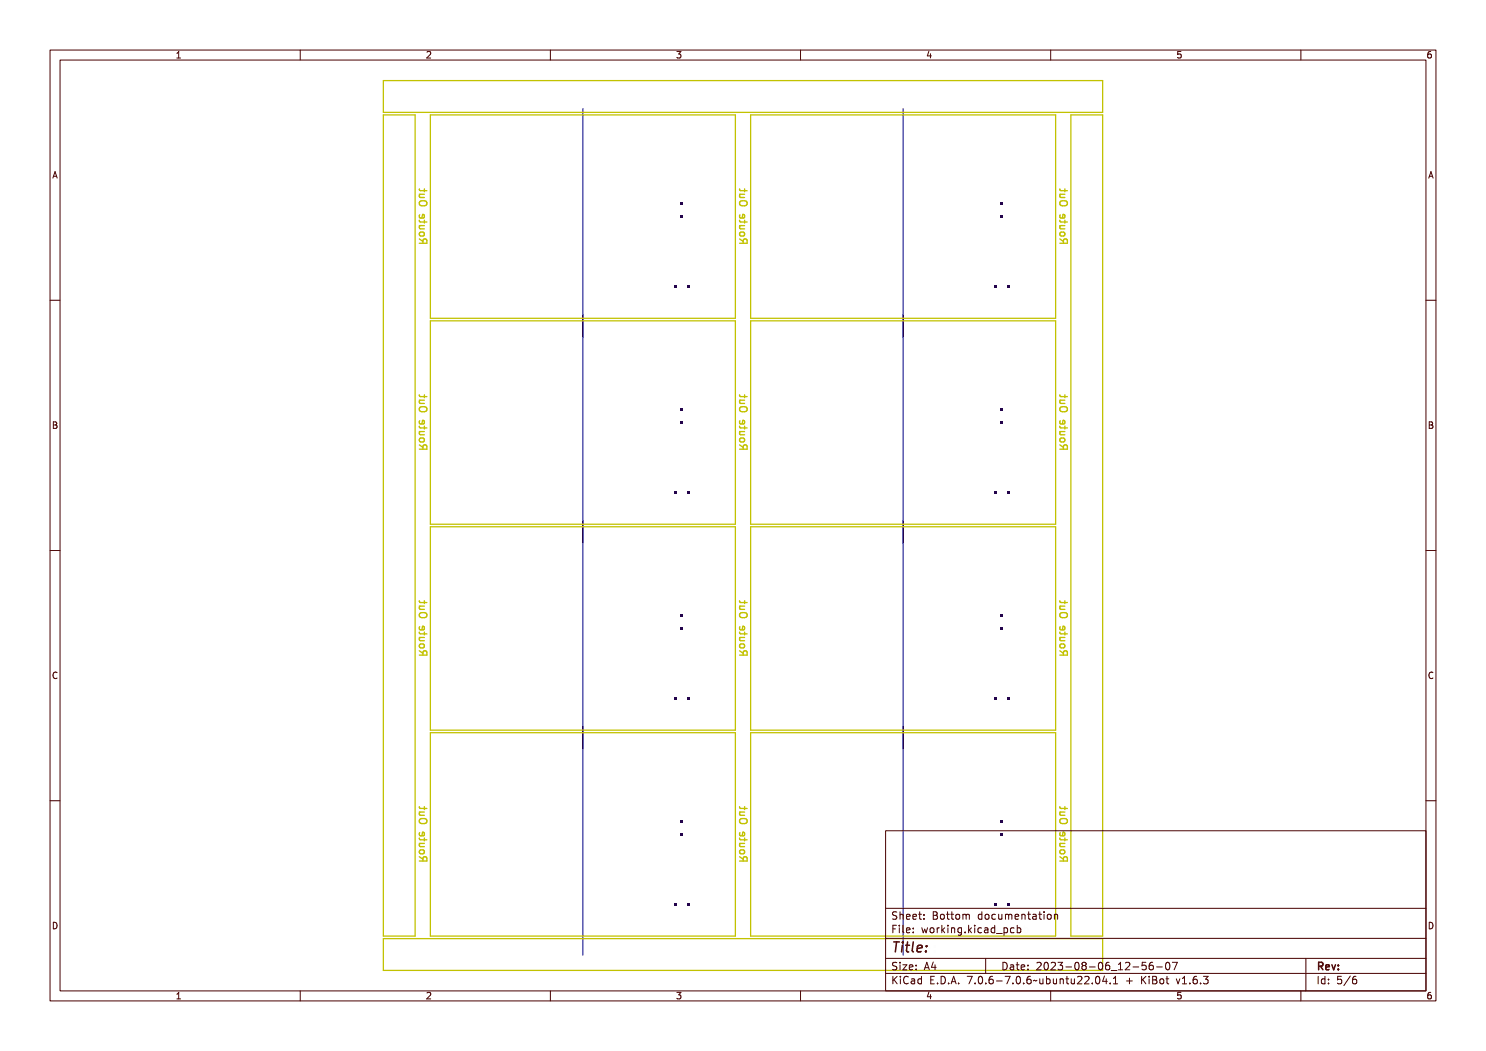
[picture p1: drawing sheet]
<svg xmlns="http://www.w3.org/2000/svg" width="297mm" height="210mm" viewBox="0 0 297 210" stroke-linecap="round" stroke-linejoin="round" font-family="sans-serif">
<defs><g id="words">
<text font-size="2.7" fill="#480000" x="178" y="190.3">Title:</text>
<g font-size="2" fill="#480000">
<text x="178" y="183.7">Sheet: Bottom documentation</text>
<text x="178" y="186.5">File: working.kicad_pcb</text>
<text x="178" y="193.9">Size: A4</text>
<text x="178" y="196.6">KiCad E.D.A. 7.0.6-7.0.6~ubuntu22.04.1 + KiBot v1.6.3</text>
<text x="200" y="193.9">Date: 2023-08-06_12-56-07</text>
<text x="263" y="196.6">Id: 5/6</text>
<text x="263" y="193.9">Rev:</text>
</g>
<g font-size="1.7" fill="#480000">
<text x="35" y="11.7">1</text>
<text x="85" y="11.7">2</text>
<text x="135" y="11.7">3</text>
<text x="185" y="11.7">4</text>
<text x="235" y="11.7">5</text>
<text x="285" y="11.7">6</text>
<text x="10.5" y="35.7">A</text>
<text x="285.5" y="35.7">A</text>
<text x="10.5" y="85.6">B</text>
<text x="285.5" y="85.6">B</text>
<text x="10.5" y="135.7">C</text>
<text x="285.5" y="135.7">C</text>
<text x="10.5" y="185.6">D</text>
<text x="285.5" y="185.6">D</text>
<text x="35" y="199.7">1</text>
<text x="85" y="199.7">2</text>
<text x="135" y="199.7">3</text>
<text x="185" y="199.7">4</text>
<text x="235" y="199.7">5</text>
<text x="285" y="199.7">6</text>
</g>
</g></defs>
<path d="M116.5 21.7v169.2M180.5 21.7v169.2" fill="none" stroke="#000084" stroke-width=".2"/>
<g fill="#000084">
<path d="M135.9 122.8h.5v.5h-.5z" fill-rule="evenodd"/>
<path d="M135.9 125.3h.5v.5h-.5z" fill-rule="evenodd"/>
<path d="M137.3 57h.5v.5h-.5z" fill-rule="evenodd"/>
<path d="M134.8 57h.5v.5h-.5z" fill-rule="evenodd"/>
<path d="M137.3 139.3h.5v.5h-.5z" fill-rule="evenodd"/>
<path d="M134.8 139.3h.5v.5h-.5z" fill-rule="evenodd"/>
<path d="M201.3 57h.5v.5h-.5z" fill-rule="evenodd"/>
<path d="M198.8 57h.5v.5h-.5z" fill-rule="evenodd"/>
<path d="M199.9 163.9h.5v.5h-.5z" fill-rule="evenodd"/>
<path d="M199.9 166.5h.5v.5h-.5z" fill-rule="evenodd"/>
<path d="M137.3 180.4h.5v.5h-.5z" fill-rule="evenodd"/>
<path d="M134.8 180.4h.5v.5h-.5z" fill-rule="evenodd"/>
<path d="M201.3 139.3h.5v.5h-.5z" fill-rule="evenodd"/>
<path d="M198.8 139.3h.5v.5h-.5z" fill-rule="evenodd"/>
<path d="M135.9 81.6h.5v.5h-.5z" fill-rule="evenodd"/>
<path d="M135.9 84.2h.5v.5h-.5z" fill-rule="evenodd"/>
<path d="M201.3 180.4h.5v.5h-.5z" fill-rule="evenodd"/>
<path d="M198.8 180.4h.5v.5h-.5z" fill-rule="evenodd"/>
<path d="M137.3 98.1h.5v.6h-.5z" fill-rule="evenodd"/>
<path d="M134.8 98.1h.5v.6h-.5z" fill-rule="evenodd"/>
<path d="M199.9 40.5h.5v.5h-.5z" fill-rule="evenodd"/>
<path d="M199.9 43h.5v.5h-.5z" fill-rule="evenodd"/>
<path d="M201.3 98.1h.5v.6h-.5z" fill-rule="evenodd"/>
<path d="M198.8 98.1h.5v.6h-.5z" fill-rule="evenodd"/>
<path d="M135.9 163.9h.5v.5h-.5z" fill-rule="evenodd"/>
<path d="M135.9 166.5h.5v.5h-.5z" fill-rule="evenodd"/>
<path d="M199.9 122.8h.5v.5h-.5z" fill-rule="evenodd"/>
<path d="M199.9 125.3h.5v.5h-.5z" fill-rule="evenodd"/>
<path d="M135.9 40.5h.5v.5h-.5z" fill-rule="evenodd"/>
<path d="M135.9 43h.5v.5h-.5z" fill-rule="evenodd"/>
<path d="M199.9 81.6h.5v.5h-.5z" fill-rule="evenodd"/>
<path d="M199.9 84.2h.5v.5h-.5z" fill-rule="evenodd"/>
</g>
<path d="M76.6 16.1h143.8v6.4h-143.8zM76.6 23h6.4v164h-6.4zM86 23h61v40.6h-61zM150 23h61v40.6h-61zM214 23h6.4v164h-6.4zM86 64.1h61v40.7h-61zM150 64.1h61v40.7h-61zM86 105.3h61v40.6h-61zM150 105.3h61v40.6h-61zM86 146.4h61v40.6h-61zM150 146.4h61v40.6h-61zM76.6 187.6h143.8v6.3h-143.8z" fill="none" stroke="#c2c200" stroke-width=".25"/>
<g fill="none" stroke="#c2c200" stroke-width=".27">
<path d="M83.8 38.8h1M83.8 37.7l.2 .4h1.3M84 38.8l-.2 .2 .1 .4 .9 .1M84.1 39.2h1.1v.2h-.1a.36 .36 0 0 1 .2 .4 .36 .36 0 0 1-.5 .3h-.7v-.2h.9l.1-.2-.2-.3h-.8zM84.1 38h.2v.4h.7l.1-.4h.1v.4l-.1 .2h-.8v.3h-.2v-.3h-.3v-.2h.3zM84.8 37.7v.6M147.8 37.7l.2 .4h1.3M147.8 38.8h1M148 38.8l-.2 .2 .1 .4 .9 .1M148.2 39.2h1.1v.2h-.2a.36 .36 0 0 1 .2 .4 .36 .36 0 0 1-.5 .3h-.6v-.2h.8l.1-.2-.2-.3h-.7zM148.2 38h.1v.4h.7l.1-.4h.2l-.1 .4-.1 .2h-.8v.3h-.1v-.3h-.4v-.2h.4zM148.8 37.7v.6"/>
<path d="M211.8 38.8h1M211.8 37.7l.2 .4h1.3M212 38.8l-.2 .2 .1 .4 .9 .1M212.2 39.2h1.1v.2h-.2a.36 .36 0 0 1 .2 .4 .36 .36 0 0 1-.5 .3h-.6v-.2h.8l.1-.2-.2-.3h-.7zM212.2 38h.1v.4h.7l.1-.4h.2l-.1 .4-.1 .2h-.8v.3h-.1v-.3h-.4v-.2h.4zM212.8 37.7v.6M83.8 48.6h1.5v-.6l-.1-.2-.4-.1-.2 .2-.1 .7M83.8 45.1h1M83.8 44l.2 .4h1.3M83.8 47.7l.7 .5M83.8 40.6a.9 .9 0 0 1 1.5 .3 .84 .84 0 0 1-.8 .4 .84 .84 0 0 1-.8-.4zM83.9 46.5l.6-.1 .2 .1 .1 .4-.3 .3h-.4l-.3-.3z"/>
<path d="M83.9 42.9l-.1 .5 .2 .2 .7-.1v-.6h-.2l-.2 .7M83.9 47.8l.4-.1 .3 .3 .6-.5v.2l-.5 .3-.1 .2v.2h.6v.2h-1.4zM83.9 40.7a.9 .9 0 0 1 1.2 .2 .78 .78 0 0 1-1.2 0zM84 45.1l-.2 .2 .1 .4h.9M84 48h.4l.1 .4h-.6zM84 40.2a1.02 1.02 0 0 1 1.3 .3 .51 .51 0 0 1-.5 .6h-.5a.51 .51 0 0 1-.5-.3 .51 .51 0 0 1 .2-.6zM84.1 45.3h1.1v.2h-.1a.36 .36 0 0 1 .2 .4 .36 .36 0 0 1-.5 .2h-.7v-.2h.9l.1-.2-.2-.2h-.8zM84.1 44.1h.2v.4h.7l.1-.4h.1v.4l-.1 .2h-.8v.3h-.2v-.3h-.3v-.2h.3zM84.3 42.9l.4-.1v.8a.42 .42 0 0 0 .4-.3 .42 .42 0 0 0-.1-.5 .48 .48 0 0 1 .3 .5 .48 .48 0 0 1-.3 .4 .55 .55 0 0 1-.7-.1 .55 .55 0 0 1 0-.7zM84.4 43h.2v.6l-.3-.2zM84.4 46.7h.5l.2 .1a.4 .4 0 0 1-.4 .4 .4 .4 0 0 1-.4-.4zM84.8 44v.6"/>
<path d="M147.8 47.7l.7 .5M147.8 48.6h1.5v-.6l-.1-.2-.4-.1-.2 .2-.1 .7M147.8 44l.2 .4h1.3M147.8 45.1h1M147.8 40.6a.9 .9 0 0 1 1.5 .3 .84 .84 0 0 1-.8 .4 .84 .84 0 0 1-.7-.4zM147.9 46.5l.6-.1 .3 .1v.4l-.3 .3h-.4l-.3-.3zM147.9 42.9l-.1 .5 .2 .2 .8-.1v-.6h-.3l-.2 .7M147.9 47.8l.4-.1 .3 .3 .7-.5v.2l-.5 .3-.2 .2v.2h.7v.2h-1.5zM148 40.7a.9 .9 0 0 1 1.1 .2 .78 .78 0 0 1-1.2 0zM148 45.1l-.2 .2 .1 .4h.9M148 48h.4l.1 .4h-.5zM148 40.2a1.02 1.02 0 0 1 1.3 .3 .51 .51 0 0 1-.5 .6h-.5a.51 .51 0 0 1-.5-.3 .51 .51 0 0 1 .2-.6z"/>
<path d="M148.2 45.3h1.1v.2h-.2a.36 .36 0 0 1 .2 .4 .36 .36 0 0 1-.5 .2h-.6v-.2h.8l.1-.2-.2-.2h-.7zM148.2 44.1h.1v.4h.7l.1-.4h.2l-.1 .4-.1 .2h-.8v.3h-.1v-.3h-.4v-.2h.4zM148.3 42.9l.4-.1v.8a.42 .42 0 0 0 .4-.3 .42 .42 0 0 0-.1-.5 .48 .48 0 0 1 .3 .5 .48 .48 0 0 1-.3 .4 .55 .55 0 0 1-.7-.1 .55 .55 0 0 1 0-.7zM148.4 43h.2v.6l-.3-.2zM148.4 46.7h.5l.2 .1a.4 .4 0 0 1-.4 .4 .4 .4 0 0 1-.4-.4zM148.8 44v.6M211.8 48.6h1.5v-.6l-.1-.2-.4-.1-.2 .2-.1 .7M211.8 45.1h1M211.8 44l.2 .4h1.3M211.8 47.7l.7 .5M211.9 40.6a.9 .9 0 0 1 1.4 .3 .84 .84 0 0 1-.8 .4 .84 .84 0 0 1-.7-.4zM211.9 46.5l.6-.1 .3 .1v.4l-.3 .3h-.4l-.3-.3z"/>
<path d="M211.9 42.9l-.1 .5 .2 .2 .8-.1v-.6h-.3l-.2 .7M211.9 40.3a.97 .97 0 0 1 1.4 .2 .51 .51 0 0 1-.5 .6h-.5a.5 .5 0 0 1-.4-.2 .5 .5 0 0 1 0-.6zM211.9 47.8l.5-.1 .2 .3 .7-.5v.2l-.5 .3-.2 .2v.2h.7v.2h-1.5zM212 40.7a.9 .9 0 0 1 1.1 .2 .78 .78 0 0 1-1.2 0zM212 45.1l-.2 .2 .1 .4h.9M212 48h.4l.1 .4h-.5zM212.2 45.3h1.1v.2h-.2a.36 .36 0 0 1 .2 .4 .36 .36 0 0 1-.5 .2h-.6v-.2h.8l.1-.2-.2-.2h-.7zM212.2 44.1h.1v.4h.7l.1-.4h.2l-.1 .4-.1 .2h-.8v.3h-.1v-.3h-.4v-.2h.4zM212.3 42.9l.5-.1v.8a.42 .42 0 0 0 .3-.3 .42 .42 0 0 0-.1-.5 .48 .48 0 0 1 .3 .5 .48 .48 0 0 1-.3 .4 .55 .55 0 0 1-.7-.1 .55 .55 0 0 1 0-.7zM212.4 43h.2v.6l-.3-.2zM212.4 46.7h.5l.2 .1a.4 .4 0 0 1-.4 .4 .4 .4 0 0 1-.4-.4zM212.8 44v.6"/>
<path d="M83.8 78.9l.2 .3h1.3M83.8 80h1M84 80l-.2 .2 .1 .3 .9 .1M84.1 79.2h.2v.4h.7l.1-.4h.1v.4l-.1 .1-.8 .1v.3h-.2v-.3h-.3v-.2h.3zM84.8 78.9v.6M147.8 78.9l.2 .3h1.3M147.8 80h1M148 80l-.2 .2 .1 .3 .9 .1M148.2 79.2h.1v.4h.7l.1-.4h.2l-.1 .4-.1 .1-.8 .1v.3h-.1v-.3h-.4v-.2h.4zM148.8 78.9v.6M211.8 78.9l.2 .3h1.3M211.8 80h1"/>
<path d="M212 80l-.2 .2 .1 .3 .9 .1M212.2 79.2h.1v.4h.7l.1-.4h.2l-.1 .4-.1 .1-.8 .1v.3h-.1v-.3h-.4v-.2h.4zM212.8 78.9v.6M83.8 89.8h1.5v-.6l-.1-.2-.4-.1-.2 .1-.1 .8M83.8 85.1l.2 .4h1.3M83.8 86.2h1M83.8 88.9l.7 .5M83.8 81.7a.9 .9 0 0 1 1.5 .3 .84 .84 0 0 1-.8 .5 .84 .84 0 0 1-.8-.5zM83.9 84.1l-.1 .4 .2 .2 .7-.1v-.5l-.2-.1-.2 .7M83.9 87.7l.6-.2 .2 .2 .1 .3-.3 .3h-.4l-.3-.3zM83.9 89l.4-.1 .3 .2 .6-.4v.2l-.5 .2-.1 .3v.1h.6v.2h-1.4zM83.9 81.9a.9 .9 0 0 1 1.2 .1 .78 .78 0 0 1-1.2 0z"/>
<path d="M84 86.2l-.2 .2 .1 .4 .9 .1M84 89.1h.4l.1 .4h-.6zM84 81.3a1.02 1.02 0 0 1 1.3 .3 .51 .51 0 0 1-.5 .7h-.5a.51 .51 0 0 1-.5-.4 .51 .51 0 0 1 .2-.6zM84.1 86.4h1.1v.2h-.1a.36 .36 0 0 1 .2 .5 .36 .36 0 0 1-.5 .2h-.7v-.2h.9l.1-.2-.2-.3h-.8zM84.1 85.2h.2v.4h.7l.1-.4h.1v.4l-.1 .2h-.8v.3h-.2v-.3h-.3v-.2h.3zM84.1 80.4h1.1v.1h-.1a.36 .36 0 0 1 .2 .5 .36 .36 0 0 1-.5 .2h-.7v-.2h.9l.1-.2-.2-.2-.8-.1zM84.3 84.1l.4-.2v.8a.42 .42 0 0 0 .4-.3 .42 .42 0 0 0-.1-.4 .48 .48 0 0 1 .3 .4 .48 .48 0 0 1-.3 .5 .55 .55 0 0 1-.7-.1 .55 .55 0 0 1 0-.7zM84.4 84.2l.2-.1v.6l-.3-.2zM84.4 87.9l.5-.1 .2 .1a.4 .4 0 0 1-.4 .5 .4 .4 0 0 1-.4-.5zM84.8 85.1v.6M147.8 89.8h1.5v-.6l-.1-.2-.4-.1-.2 .1-.1 .8M147.8 85.1l.2 .4h1.3"/>
<path d="M147.8 86.2h1M147.8 88.9l.7 .5M147.8 81.7a.9 .9 0 0 1 1.5 .3 .84 .84 0 0 1-.8 .5 .84 .84 0 0 1-.7-.5zM147.9 84.1l-.1 .4 .2 .2 .8-.1v-.5l-.3-.1-.2 .7M147.9 87.7l.6-.2 .3 .2v.3l-.3 .3h-.4l-.3-.3zM147.9 89l.4-.1 .3 .2 .7-.4v.2l-.5 .2-.2 .3v.1h.7v.2h-1.5zM148 81.9a.9 .9 0 0 1 1.1 .1 .78 .78 0 0 1-1.2 0zM148 86.2l-.2 .2 .1 .4 .9 .1M148 89.1h.4l.1 .4h-.5zM148 81.3a1.02 1.02 0 0 1 1.3 .3 .51 .51 0 0 1-.5 .7h-.5a.51 .51 0 0 1-.5-.4 .51 .51 0 0 1 .2-.6zM148.2 86.4h1.1v.2h-.2a.36 .36 0 0 1 .2 .5 .36 .36 0 0 1-.5 .2h-.6v-.2h.8l.1-.2-.2-.3h-.7zM148.2 85.2h.1v.4h.7l.1-.4h.2l-.1 .4-.1 .2h-.8v.3h-.1v-.3h-.4v-.2h.4z"/>
<path d="M148.2 80.4h1.1v.1h-.2a.36 .36 0 0 1 .2 .5 .36 .36 0 0 1-.5 .2h-.6v-.2h.8l.1-.2-.2-.2-.7-.1zM148.3 84.1l.4-.2v.8a.42 .42 0 0 0 .4-.3 .42 .42 0 0 0-.1-.4 .48 .48 0 0 1 .3 .4 .48 .48 0 0 1-.3 .5 .55 .55 0 0 1-.7-.1 .55 .55 0 0 1 0-.7zM148.4 84.2l.2-.1v.6l-.3-.2zM148.4 87.9l.5-.1 .2 .1a.4 .4 0 0 1-.4 .5 .4 .4 0 0 1-.4-.5zM148.8 85.1v.6M211.8 89.8h1.5v-.6l-.1-.2-.4-.1-.2 .1-.1 .8M211.8 85.1l.2 .4h1.3M211.8 88.9l.7 .5M211.8 86.2h1M211.9 81.7a.9 .9 0 0 1 1.4 .3 .84 .84 0 0 1-.8 .5 .84 .84 0 0 1-.7-.5zM211.9 81.5a.97 .97 0 0 1 1.4 .1 .51 .51 0 0 1-.5 .7h-.5a.5 .5 0 0 1-.4-.3 .5 .5 0 0 1 0-.5zM211.9 84.1l-.1 .4 .2 .2 .8-.1v-.5l-.3-.1-.2 .7"/>
<path d="M211.9 87.7l.6-.2 .3 .2v.3l-.3 .3h-.4l-.3-.3zM211.9 89l.5-.1 .2 .2 .7-.4v.2l-.5 .2-.2 .3v.1h.7v.2h-1.5zM212 81.9a.9 .9 0 0 1 1.1 .1 .78 .78 0 0 1-1.2 0zM212 86.2l-.2 .2 .1 .4 .9 .1M212 89.1h.4l.1 .4h-.5zM212.2 86.4h1.1v.2h-.2a.36 .36 0 0 1 .2 .5 .36 .36 0 0 1-.5 .2h-.6v-.2h.8l.1-.2-.2-.3h-.7zM212.2 85.2h.1v.4h.7l.1-.4h.2l-.1 .4-.1 .2h-.8v.3h-.1v-.3h-.4v-.2h.4zM212.2 80.4h1.1v.1h-.2a.36 .36 0 0 1 .2 .5 .36 .36 0 0 1-.5 .2h-.6v-.2h.8l.1-.2-.2-.2-.7-.1zM212.3 84.1l.5-.2v.8a.42 .42 0 0 0 .3-.3 .42 .42 0 0 0-.1-.4 .48 .48 0 0 1 .3 .4 .48 .48 0 0 1-.3 .5 .55 .55 0 0 1-.7-.1 .55 .55 0 0 1 0-.7zM212.4 84.2l.2-.1v.6l-.3-.2zM212.4 87.9l.5-.1 .2 .1a.4 .4 0 0 1-.4 .5 .4 .4 0 0 1-.4-.5zM212.8 85.1v.6"/>
<path d="M83.8 130.9h1.5v-.6l-.1-.2-.4-.1-.2 .2-.1 .7M83.8 120l.2 .4h1.3M83.8 126.3l.2 .4h1.3M83.8 130l.7 .5M83.8 127.4h1M83.8 121.1h1M83.8 122.9a.9 .9 0 0 1 1.5 .3 .84 .84 0 0 1-.8 .4 .84 .84 0 0 1-.8-.4zM83.9 125.2l-.1 .4 .2 .3 .7-.1v-.6l-.2-.1-.2 .8M83.9 128.8l.6-.1 .2 .1 .1 .4-.3 .3h-.4l-.3-.3zM83.9 130.1l.4-.1 .3 .3 .6-.5v.2l-.5 .3-.1 .2v.2h.6v.2h-1.4zM83.9 123a.9 .9 0 0 1 1.2 .2 .78 .78 0 0 1-1.2 0zM84 121.1l-.2 .2 .1 .4 .9 .1"/>
<path d="M84 127.4l-.2 .2 .1 .4h.9M84 130.3h.4l.1 .4h-.6zM84 122.5a1.02 1.02 0 0 1 1.3 .3 .51 .51 0 0 1-.5 .6h-.5a.51 .51 0 0 1-.5-.3 .51 .51 0 0 1 .2-.6zM84.1 127.6h1.1v.2h-.1a.36 .36 0 0 1 .2 .4 .36 .36 0 0 1-.5 .2h-.7v-.2h.9l.1-.2-.2-.2h-.8zM84.1 126.4h.2v.4h.7l.1-.4h.1v.4l-.1 .2h-.8v.3h-.2v-.3h-.3v-.2h.3zM84.1 121.5h1.1v.2h-.1a.36 .36 0 0 1 .2 .4 .36 .36 0 0 1-.5 .3h-.7v-.2h.9l.1-.2-.2-.3h-.8zM84.1 120.3h.2v.4h.7l.1-.4h.1v.4l-.1 .2h-.8v.3h-.2v-.3h-.3v-.2h.3zM84.3 125.2l.4-.1v.8a.42 .42 0 0 0 .4-.3 .42 .42 0 0 0-.1-.5 .48 .48 0 0 1 .3 .5 .48 .48 0 0 1-.3 .4 .55 .55 0 0 1-.7-.1 .55 .55 0 0 1 0-.7zM84.4 125.3h.2v.6l-.3-.2zM84.4 129h.5l.2 .1a.4 .4 0 0 1-.4 .4 .4 .4 0 0 1-.4-.4zM84.8 120v.6M84.8 126.3v.6"/>
<path d="M147.8 130.9h1.5v-.6l-.1-.2-.4-.1-.2 .2-.1 .7M147.8 120l.2 .4h1.3M147.8 126.3l.2 .4h1.3M147.8 127.4h1M147.8 121.1h1M147.8 130l.7 .5M147.8 122.9a.9 .9 0 0 1 1.5 .3 .84 .84 0 0 1-.8 .4 .84 .84 0 0 1-.7-.4zM147.9 125.2l-.1 .4 .2 .3 .8-.1v-.6l-.3-.1-.2 .8M147.9 128.8l.6-.1 .3 .1v.4l-.3 .3h-.4l-.3-.3zM147.9 130.1l.4-.1 .3 .3 .7-.5v.2l-.5 .3-.2 .2v.2h.7v.2h-1.5zM148 123a.9 .9 0 0 1 1.1 .2 .78 .78 0 0 1-1.2 0zM148 121.1l-.2 .2 .1 .4 .9 .1"/>
<path d="M148 127.4l-.2 .2 .1 .4h.9M148 130.3h.4l.1 .4h-.5zM148 122.5a1.02 1.02 0 0 1 1.3 .3 .51 .51 0 0 1-.5 .6h-.5a.51 .51 0 0 1-.5-.3 .51 .51 0 0 1 .2-.6zM148.2 127.6h1.1v.2h-.2a.36 .36 0 0 1 .2 .4 .36 .36 0 0 1-.5 .2h-.6v-.2h.8l.1-.2-.2-.2h-.7zM148.2 126.4h.1v.4h.7l.1-.4h.2l-.1 .4-.1 .2h-.8v.3h-.1v-.3h-.4v-.2h.4zM148.2 121.5h1.1v.2h-.2a.36 .36 0 0 1 .2 .4 .36 .36 0 0 1-.5 .3h-.6v-.2h.8l.1-.2-.2-.3h-.7zM148.2 120.3h.1v.4h.7l.1-.4h.2l-.1 .4-.1 .2h-.8v.3h-.1v-.3h-.4v-.2h.4zM148.3 125.2l.4-.1v.8a.42 .42 0 0 0 .4-.3 .42 .42 0 0 0-.1-.5 .48 .48 0 0 1 .3 .5 .48 .48 0 0 1-.3 .4 .55 .55 0 0 1-.7-.1 .55 .55 0 0 1 0-.7zM148.4 125.3h.2v.6l-.3-.2zM148.4 129h.5l.2 .1a.4 .4 0 0 1-.4 .4 .4 .4 0 0 1-.4-.4zM148.8 120v.6M148.8 126.3v.6"/>
<path d="M211.8 130.9h1.5v-.6l-.1-.2-.4-.1-.2 .2-.1 .7M211.8 127.4h1M211.8 126.3l.2 .4h1.3M211.8 121.1h1M211.8 120l.2 .4h1.3M211.8 130l.7 .5M211.9 122.9a.9 .9 0 0 1 1.4 .3 .84 .84 0 0 1-.8 .4 .84 .84 0 0 1-.7-.4zM211.9 128.8l.6-.1 .3 .1v.4l-.3 .3h-.4l-.3-.3zM211.9 125.2l-.1 .4 .2 .3 .8-.1v-.6l-.3-.1-.2 .8M211.9 122.6a.97 .97 0 0 1 1.4 .2 .51 .51 0 0 1-.5 .6h-.5a.5 .5 0 0 1-.4-.2 .5 .5 0 0 1 0-.6zM211.9 130.1l.5-.1 .2 .3 .7-.5v.2l-.5 .3-.2 .2v.2h.7v.2h-1.5zM212 123a.9 .9 0 0 1 1.1 .2 .78 .78 0 0 1-1.2 0z"/>
<path d="M212 127.4l-.2 .2 .1 .4h.9M212 121.1l-.2 .2 .1 .4 .9 .1M212 130.3h.4l.1 .4h-.5zM212.2 127.6h1.1v.2h-.2a.36 .36 0 0 1 .2 .4 .36 .36 0 0 1-.5 .2h-.6v-.2h.8l.1-.2-.2-.2h-.7zM212.2 126.4h.1v.4h.7l.1-.4h.2l-.1 .4-.1 .2h-.8v.3h-.1v-.3h-.4v-.2h.4zM212.2 121.5h1.1v.2h-.2a.36 .36 0 0 1 .2 .4 .36 .36 0 0 1-.5 .3h-.6v-.2h.8l.1-.2-.2-.3h-.7zM212.2 120.3h.1v.4h.7l.1-.4h.2l-.1 .4-.1 .2h-.8v.3h-.1v-.3h-.4v-.2h.4zM212.3 125.2l.5-.1v.8a.42 .42 0 0 0 .3-.3 .42 .42 0 0 0-.1-.5 .48 .48 0 0 1 .3 .5 .48 .48 0 0 1-.3 .4 .55 .55 0 0 1-.7-.1 .55 .55 0 0 1 0-.7zM212.4 125.3h.2v.6l-.3-.2zM212.4 129h.5l.2 .1a.4 .4 0 0 1-.4 .4 .4 .4 0 0 1-.4-.4zM212.8 120v.6M212.8 126.3v.6"/>
<path d="M83.8 171.2l.7 .5M83.8 172.1h1.5v-.6l-.1-.2-.4-.1-.2 .1-.1 .8M83.8 161.2l.2 .3h1.3M83.8 167.4l.2 .4h1.3M83.8 168.5h1M83.8 162.3h1M83.8 164a.9 .9 0 0 1 1.5 .3 .84 .84 0 0 1-.8 .5 .84 .84 0 0 1-.8-.5zM83.9 166.4l-.1 .4 .2 .2 .7-.1v-.5l-.2-.1-.2 .7M83.9 171.3l.4-.1 .3 .2 .6-.4v.2l-.5 .2-.1 .3v.1h.6v.2h-1.4zM83.9 164.2a.9 .9 0 0 1 1.2 .1 .78 .78 0 0 1-1.2 0zM84 169.9h.7l.1 .2-.1 .4-.2 .1-.5-.1-.2-.2zM84 162.3l-.2 .2 .1 .3 .9 .1"/>
<path d="M84 168.5l-.2 .2 .1 .4 .9 .1M84 171.4h.4l.1 .4h-.6zM84 163.6a1.02 1.02 0 0 1 1.3 .3 .51 .51 0 0 1-.5 .7h-.5a.51 .51 0 0 1-.5-.4 .51 .51 0 0 1 .2-.6zM84.1 168.7h1.1v.2h-.1a.36 .36 0 0 1 .2 .4 .36 .36 0 0 1-.5 .3h-.7v-.2h.9l.1-.2-.2-.3h-.8zM84.1 167.5h.2v.4h.7l.1-.4h.1v.4l-.1 .2h-.8v.3h-.2v-.3h-.3v-.2h.3zM84.1 162.7h1.1v.1h-.1a.36 .36 0 0 1 .2 .5 .36 .36 0 0 1-.5 .2h-.7v-.2h.9l.1-.2-.2-.2-.8-.1zM84.1 161.5h.2v.4h.7l.1-.4h.1v.4l-.1 .1-.8 .1v.3h-.2v-.3h-.3v-.2h.3zM84.3 166.4l.4-.2v.8a.42 .42 0 0 0 .4-.3 .42 .42 0 0 0-.1-.4 .48 .48 0 0 1 .3 .4 .48 .48 0 0 1-.3 .4 .55 .55 0 0 1-.7 0 .55 .55 0 0 1 0-.7zM84.4 166.5l.2-.1v.6l-.3-.2zM84.4 170.2l.5-.1 .2 .1a.4 .4 0 0 1-.4 .4 .4 .4 0 0 1-.4-.4zM84.8 161.2v.6M84.8 167.4v.6"/>
<path d="M147.8 172.1h1.5v-.6l-.1-.2-.4-.1-.2 .1-.1 .8M147.8 161.2l.2 .3h1.3M147.8 167.4l.2 .4h1.3M147.8 168.5h1M147.8 162.3h1M147.8 171.2l.7 .5M147.8 164a.9 .9 0 0 1 1.5 .3 .84 .84 0 0 1-.8 .5 .84 .84 0 0 1-.7-.5zM147.9 163.8a.97 .97 0 0 1 1.4 .1 .51 .51 0 0 1-.5 .7h-.5a.5 .5 0 0 1-.4-.3 .5 .5 0 0 1 0-.5zM147.9 166.4l-.1 .4 .2 .2 .8-.1v-.5l-.3-.1-.2 .7M147.9 171.3l.4-.1 .3 .2 .7-.4v.2l-.5 .2-.2 .3v.1h.7v.2h-1.5zM148 164.2a.9 .9 0 0 1 1.1 .1 .78 .78 0 0 1-1.2 0zM148 169.9h.7l.1 .2v.4l-.3 .1-.5-.1-.2-.2z"/>
<path d="M148 162.3l-.2 .2 .1 .3 .9 .1M148 168.5l-.2 .2 .1 .4 .9 .1M148 171.4h.4l.1 .4h-.5zM148.2 168.7h1.1v.2h-.2a.36 .36 0 0 1 .2 .4 .36 .36 0 0 1-.5 .3h-.6v-.2h.8l.1-.2-.2-.3h-.7zM148.2 167.5h.1v.4h.7l.1-.4h.2l-.1 .4-.1 .2h-.8v.3h-.1v-.3h-.4v-.2h.4zM148.2 162.7h1.1v.1h-.2a.36 .36 0 0 1 .2 .5 .36 .36 0 0 1-.5 .2h-.6v-.2h.8l.1-.2-.2-.2-.7-.1zM148.2 161.5h.1v.4h.7l.1-.4h.2l-.1 .4-.1 .1-.8 .1v.3h-.1v-.3h-.4v-.2h.4zM148.3 166.4l.4-.2v.8a.42 .42 0 0 0 .4-.3 .42 .42 0 0 0-.1-.4 .48 .48 0 0 1 .3 .4 .48 .48 0 0 1-.3 .4 .55 .55 0 0 1-.7 0 .55 .55 0 0 1 0-.7zM148.4 166.5l.2-.1v.6l-.3-.2zM148.4 170.2l.5-.1 .2 .1a.4 .4 0 0 1-.4 .4 .4 .4 0 0 1-.4-.4zM148.8 161.2v.6M148.8 167.4v.6"/>
<path d="M211.8 172.1h1.5v-.6l-.1-.2-.4-.1-.2 .1-.1 .8M211.8 168.5h1M211.8 167.4l.2 .4h1.3M211.8 162.3h1M211.8 161.2l.2 .3h1.3M211.8 171.2l.7 .5M211.9 164a.9 .9 0 0 1 1.4 .3 .84 .84 0 0 1-.8 .5 .84 .84 0 0 1-.7-.5zM211.9 166.4l-.1 .4 .2 .2 .8-.1v-.5l-.3-.1-.2 .7M211.9 163.8a.97 .97 0 0 1 1.4 .1 .51 .51 0 0 1-.5 .7h-.5a.5 .5 0 0 1-.4-.3 .5 .5 0 0 1 0-.5zM211.9 171.3l.5-.1 .2 .2 .7-.4v.2l-.5 .2-.2 .3v.1h.7v.2h-1.5zM212 164.2a.9 .9 0 0 1 1.1 .1 .78 .78 0 0 1-1.2 0zM212 169.9h.7l.1 .2v.4l-.3 .1-.5-.1-.2-.2z"/>
<path d="M212 168.5l-.2 .2 .1 .4 .9 .1M212 162.3l-.2 .2 .1 .3 .9 .1M212 171.4h.4l.1 .4h-.5zM212.2 168.7h1.1v.2h-.2a.36 .36 0 0 1 .2 .4 .36 .36 0 0 1-.5 .3h-.6v-.2h.8l.1-.2-.2-.3h-.7zM212.2 167.5h.1v.4h.7l.1-.4h.2l-.1 .4-.1 .2h-.8v.3h-.1v-.3h-.4v-.2h.4zM212.2 162.7h1.1v.1h-.2a.36 .36 0 0 1 .2 .5 .36 .36 0 0 1-.5 .2h-.6v-.2h.8l.1-.2-.2-.2-.7-.1zM212.2 161.5h.1v.4h.7l.1-.4h.2l-.1 .4-.1 .1-.8 .1v.3h-.1v-.3h-.4v-.2h.4zM212.3 166.4l.5-.2v.8a.42 .42 0 0 0 .3-.3 .42 .42 0 0 0-.1-.4 .48 .48 0 0 1 .3 .4 .48 .48 0 0 1-.3 .4 .55 .55 0 0 1-.7 0 .55 .55 0 0 1 0-.7zM212.4 166.5l.2-.1v.6l-.3-.2zM212.4 170.2l.5-.1 .2 .1a.4 .4 0 0 1-.4 .4 .4 .4 0 0 1-.4-.4zM212.8 161.2v.6M212.8 167.4v.6"/>
<circle cx="84.7" cy="46.9" r=".53"/>
<circle cx="148.7" cy="46.9" r=".53"/>
<circle cx="212.7" cy="46.9" r=".53"/>
<circle cx="84.7" cy="88.1" r=".53"/>
<circle cx="148.7" cy="88.1" r=".53"/>
<circle cx="212.7" cy="88.1" r=".53"/>
<circle cx="84.7" cy="129.2" r=".53"/>
<circle cx="148.7" cy="129.2" r=".53"/>
<circle cx="212.7" cy="129.2" r=".53"/>
<circle cx="84.7" cy="170.4" r=".53"/>
<circle cx="148.7" cy="170.4" r=".53"/>
<circle cx="212.7" cy="170.4" r=".53"/>
</g>
<g fill="none" stroke="#480000" stroke-width=".2">
<path d="M10 10h277v190h-277zM12 12h273v186h-273zM60 10v2M110 10v2M160 10v2M210 10v2M260 10v2M10 60h2M285 60h2M10 110h2M285 110h2M10 160h2"/>
<path d="M285 160h2M177 166h108v32h-108zM60 198v2M110 198v2M160 198v2M177 181.5h108M177 187.5h108M177 191.5h108M177 194.5h108M178.1 195.2h.2v.6l.6-.6h.3l-.6 .6 .6 .8h-.2l-.5-.7-.2 .2v.5h-.2zM178.2 185h.9v.2h-.7v.4h.6v.2h-.6v.7h-.2zM178.3 182.4l.5-.1h.2v.2a.31 .31 0 0 0-.5-.1 .31 .31 0 0 0 0 .5 .5 .5 0 0 1 .6 .6 .5 .5 0 0 1-.8 .2l-.1-.2a.34 .34 0 0 0 .4 .1 .34 .34 0 0 0 .1-.5 .47 .47 0 0 1-.5-.2 .47 .47 0 0 1 .1-.5z"/>
<path d="M178.3 192.5l.5-.1h.2v.2a.31 .31 0 0 0-.5-.1 .31 .31 0 0 0 0 .5 .5 .5 0 0 1 .6 .6 .5 .5 0 0 1-.8 .2l-.1-.2a.34 .34 0 0 0 .4 .1 .34 .34 0 0 0 .1-.5 .47 .47 0 0 1-.5-.2 .47 .47 0 0 1 .1-.5zM179.4 182.2h.2v.6a.35 .35 0 0 1 .4-.1 .35 .35 0 0 1 .2 .4v.6h-.2v-.8h-.4v.8h-.2zM179.5 185.4h.4v.9h.4v.2h-.9v-.2h.3v-.8h-.2zM179.5 192.8h.4v.9h.4v.1h-.9v-.1h.3v-.8h-.2zM179.5 195.6h.4v.9h.4v.1h-.9v-.1h.3v-.8h-.2zM179.7 184.9h.2v.3h-.2zM179.7 192.3h.2v.3h-.2zM179.7 195.1h.2v.3h-.2zM180.6 184.9h.4v1.3l.4 .1v.2l-.5-.2v-1.2h-.3zM180.6 192.8h.8l-.6 .9h.6v.1h-.8l.6-.9h-.6zM180.7 182.8l.1-.1a.49 .49 0 0 1 .5 0 .49 .49 0 0 1 .2 .5h-.8a.42 .42 0 0 0 .3 .4 .42 .42 0 0 0 .4-.1 .47 .47 0 0 1-.4 .3 .47 .47 0 0 1-.4-.3zM180.7 195.4a.4 .4 0 0 1 .4-.3 .4 .4 0 0 1 .4 .3 .56 .56 0 0 0-.8 .4 .56 .56 0 0 0 .5 .7l.3-.1a.43 .43 0 0 1-.5 .3 .43 .43 0 0 1-.4-.4v-.6z"/>
<path d="M180.8 182.9l.4-.1 .1 .3h-.6zM181.8 195.6l.3-.1a.43 .43 0 0 1 .5 .5v.6h-.1v-.1a.38 .38 0 0 1-.5 .2 .38 .38 0 0 1-.2-.5 .38 .38 0 0 1 .4-.2h.3a.35 .35 0 0 0-.3-.4 .35 .35 0 0 0-.4 .2zM181.9 182.8l.1-.1a.49 .49 0 0 1 .5 0 .49 .49 0 0 1 .2 .5h-.8a.42 .42 0 0 0 .3 .4 .42 .42 0 0 0 .5-.1 .47 .47 0 0 1-.5 .3 .47 .47 0 0 1-.4-.3zM181.9 185.5l.1-.1a.49 .49 0 0 1 .5 0 .49 .49 0 0 1 .2 .5h-.8a.42 .42 0 0 0 .3 .4 .42 .42 0 0 0 .5-.1 .47 .47 0 0 1-.5 .3 .47 .47 0 0 1-.4-.3zM181.9 192.9l.1-.1a.49 .49 0 0 1 .5 0 .49 .49 0 0 1 .2 .5h-.8a.42 .42 0 0 0 .3 .4 .42 .42 0 0 0 .5-.1 .47 .47 0 0 1-.5 .3 .47 .47 0 0 1-.4-.3zM182 196.2l.5-.1a.31 .31 0 0 1-.2 .4 .31 .31 0 0 1-.4-.1zM182 182.9l.4-.1 .1 .3h-.6zM182 185.6l.4-.1 .1 .3h-.6zM182 193l.4-.1 .1 .3h-.6zM183 195.7l.4-.2 .2 .2v-.6h.2v1.5h-.2v-.1a.42 .42 0 0 1-.5 .1 .42 .42 0 0 1-.2-.5zM183.2 195.8l.1-.1a.4 .4 0 0 1 .3 .4 .4 .4 0 0 1-.3 .4l-.2-.2zM183.2 182.3h.2v.4h.4v.1h-.4v.7l.4 .1v.1h-.4l-.1-.1-.1-.8h-.3v-.1h.3z"/>
<path d="M183.3 185.4h.2v.3h-.2zM183.3 186.2h.2v.3h-.2zM183.3 192.8h.2v.3h-.2zM183.3 193.6h.2v.2h-.2zM184.5 182.7h.2v.3h-.2zM184.5 183.5h.2v.2h-.2zM185.2 185.4h.2l.2 .8 .1-.5h.2l.2 .5 .1-.8h.2l-.2 1.1h-.2l-.2-.7-.2 .7h-.1zM185.4 195.2h.9v.2h-.7v.4h.6v.2h-.6v.5h.7v.1h-.9zM185.7 192.4h.2l.5 1.4h-.2l-.1-.3h-.5l-.1 .3h-.2zM185.8 192.6l.2 .7h-.4zM186.6 182.3h.4a.35 .35 0 0 1 .5 .2 .35 .35 0 0 1-.3 .5 .41 .41 0 0 1 .3 .5 .41 .41 0 0 1-.5 .2h-.4zM186.8 183.1h.2a.27 .27 0 0 1 .3 .2 .27 .27 0 0 1-.3 .3h-.2z"/>
<path d="M186.8 182.5h.2a.23 .23 0 0 1 .3 .2 .23 .23 0 0 1-.3 .2h-.2zM186.8 185.6l.1-.1a.39 .39 0 0 1 .4 .4 .39 .39 0 0 1-.4 .4l-.1-.2zM186.9 196.4h.2v.2h-.2zM187.1 192.4h.2v.9h.2v.2h-.2v.3h-.2v-.3h-.6zM187.1 192.6v.7h-.4zM187.8 195.2a.76 .76 0 0 1 .9 .7 .76 .76 0 0 1-.9 .7zM188 195.4a.57 .57 0 0 1 .5 .5 .57 .57 0 0 1-.5 .6zM188 185.4h.2v.2v-.1a.29 .29 0 0 1 .3-.2 .29 .29 0 0 1 .3 .3 .37 .37 0 0 0-.5-.1 .37 .37 0 0 0-.1 .4v.6h-.2zM188 182.9l.1-.1a.39 .39 0 0 1 .4 .4 .39 .39 0 0 1-.4 .4l-.1-.2zM189.1 184.9h.1v.9l.5-.4h.2l-.4 .4 .5 .7h-.2l-.4-.6-.2 .1v.5h-.1zM189.2 182.3h.2v.4h.4v.1h-.4v.7l.4 .1v.1h-.4l-.1-.1-.1-.8h-.2v-.1h.2zM189.3 196.4h.3v.2h-.3z"/>
<path d="M190.3 185.4h.4v.9h.4v.2h-.9v-.2h.4v-.8h-.3zM190.5 182.3h.1v.4h.4v.1h-.4v.7l.4 .1v.1h-.4l-.1-.1v-.8h-.3v-.1h.3zM190.5 195.2h.3l.4 1.4h-.2l-.1-.3h-.5l-.1 .3h-.2zM190.6 184.9h.1v.3h-.1zM190.6 195.4l.2 .7h-.4zM191.4 185.4h.2v.1a.35 .35 0 0 1 .4-.1 .35 .35 0 0 1 .3 .4v.7h-.2l-.1-.9h-.3l-.1 .9h-.2zM191.6 182.9l.1-.1a.39 .39 0 0 1 .4 .4 .39 .39 0 0 1-.4 .4l-.1-.2zM191.7 196.4h.3v.2h-.3zM192.5 182.7l.6 .1 .3-.1 .1 1h-.1l-.1-.9-.2 .1v.8h-.1l-.2-.9-.1 .9h-.2zM192.7 185.5l.3-.2 .3 .2v-.1h.2v1a.53 .53 0 0 1-.8 .4v-.2a.36 .36 0 0 0 .4 .1 .36 .36 0 0 0 .2-.4l-.1 .1a.53 .53 0 0 1-.7-.3 .53 .53 0 0 1 .2-.6zM192.8 185.6l.1-.1a.39 .39 0 0 1 .4 .4 .39 .39 0 0 1-.4 .4l-.1-.2zM193.8 195.2h.9l-.5 1.4h-.2l.5-1.2h-.7z"/>
<path d="M194.1 186.2h.3v.3h-.3zM195.1 182.8l.3-.2 .3 .2v-.6h.2v1.5h-.2v-.1a.42 .42 0 0 1-.6 .1 .42 .42 0 0 1-.1-.5zM195.1 184.9h.2v.9l.4-.4h.3l-.5 .4 .5 .7h-.2l-.4-.6-.1 .1v.5h-.2zM195.2 182.9l.1-.1a.4 .4 0 0 1 .4 .4 .4 .4 0 0 1-.4 .4l-.1-.2zM195.3 196.4h.3v.2h-.3zM196.3 185.4h.5v.9h.3v.2h-.9v-.2h.4v-.8h-.3zM196.3 195.4a.57 .57 0 0 1 .7 0 .57 .57 0 0 1 .1 .8 .5 .5 0 0 1-.6 .5 .5 .5 0 0 1-.3-.8zM196.4 182.9l.1-.1a.39 .39 0 0 1 .4 .4 .39 .39 0 0 1-.4 .4l-.1-.2zM196.5 195.4a.61 .61 0 0 1 .4 1l-.1 .1a.61 .61 0 0 1-.4-1zM196.6 184.9h.2v.3h-.2zM197 191.5v3M197.6 182.8a.39 .39 0 0 1 .4-.2 .39 .39 0 0 1 .3 .3 .4 .4 0 0 0-.6 0 .4 .4 0 0 0 0 .6 .4 .4 0 0 0 .6 0 .45 .45 0 0 1-.6 .3 .45 .45 0 0 1-.3-.6z"/>
<path d="M197.6 185.5a.39 .39 0 0 1 .4-.2 .39 .39 0 0 1 .3 .3 .4 .4 0 0 0-.6 0 .4 .4 0 0 0 0 .6 .4 .4 0 0 0 .6 0 .45 .45 0 0 1-.6 .3 .45 .45 0 0 1-.3-.6zM197.7 196.4h.3v.2h-.3zM198.6 182.7h.2v.8l.2 .1 .3-.2v-.7h.2v1h-.2v-.1a.35 .35 0 0 1-.4 .2 .35 .35 0 0 1-.3-.5zM198.7 185.4l.2-.1a.43 .43 0 0 1 .6 .5v.7h-.2v-.2a.38 .38 0 0 1-.5 .2 .38 .38 0 0 1-.2-.5 .38 .38 0 0 1 .5-.2h.2a.35 .35 0 0 0-.3-.4 .35 .35 0 0 0-.3 .2zM198.7 195.4a.38 .38 0 0 1 .4-.3 .38 .38 0 0 1 .3 .3 .43 .43 0 0 0-.5 0 .43 .43 0 0 0-.1 .5 .46 .46 0 0 1 .7 .1 .46 .46 0 0 1-.2 .6 .46 .46 0 0 1-.7-.2zM198.8 186l.5-.1a.31 .31 0 0 1-.1 .4 .31 .31 0 0 1-.4-.1zM199.8 182.7l.5 .1 .3-.1 .2 1h-.2l-.1-.9-.1 .1-.1 .8h-.1l-.1-.9-.2 .9h-.1zM199.9 185.5l.3-.2 .3 .2v-.6h.2v1.6h-.2v-.2a.42 .42 0 0 1-.5 .1 .42 .42 0 0 1-.2-.5zM200 196h.5v.2h-.5zM200 185.6l.1-.1a.39 .39 0 0 1 .4 .4 .39 .39 0 0 1-.4 .4l-.1-.2zM200.1 192.4a.76 .76 0 0 1 1 .7 .76 .76 0 0 1-1 .7zM200.3 192.6a.57 .57 0 0 1 .6 .5 .57 .57 0 0 1-.6 .6z"/>
<path d="M200.9 186.8l1.2 .1zM201 195.2h.9l-.5 1.4h-.2l.5-1.2h-.7zM201.1 182.8l.2-.1a.49 .49 0 0 1 .5 0 .49 .49 0 0 1 .1 .5h-.7a.42 .42 0 0 0 .2 .4 .42 .42 0 0 0 .5-.1 .47 .47 0 0 1-.4 .3 .47 .47 0 0 1-.5-.3zM201.3 182.9l.3-.1 .2 .3h-.6zM201.4 192.8l.3-.1a.43 .43 0 0 1 .5 .5v.6h-.1v-.1a.38 .38 0 0 1-.5 .2 .38 .38 0 0 1-.2-.5 .38 .38 0 0 1 .4-.2h.3a.35 .35 0 0 0-.3-.4 .35 .35 0 0 0-.4 .2zM201.6 193.4l.5-.1a.31 .31 0 0 1-.2 .4 .31 .31 0 0 1-.4-.1zM202.2 185.4h.2v.1a.53 .53 0 0 1 .8 .3 .53 .53 0 0 1-.6 .7l-.2-.2v.6h-.2zM202.3 182.7h.1v.1a.35 .35 0 0 1 .5-.1 .35 .35 0 0 1 .2 .4v.6h-.2v-.8h-.4l-.1 .8h-.1zM202.5 185.6l.1-.1a.4 .4 0 0 1 .4 .4 .4 .4 0 0 1-.4 .4l-.2-.2zM202.5 196.4h.3v.2h-.3zM202.8 192.4h.2v.4h.4v.1h-.4v.7l.4 .1v.1h-.4l-.2-.1v-.8h-.3v-.1h.3zM203.5 195.4a.57 .57 0 0 1 .8 0 .57 .57 0 0 1 0 .8 .5 .5 0 0 1-.6 .5 .5 .5 0 0 1-.3-.8z"/>
<path d="M203.6 185.5a.39 .39 0 0 1 .4-.2 .39 .39 0 0 1 .3 .3 .4 .4 0 0 0-.5 0 .4 .4 0 0 0 0 .6 .4 .4 0 0 0 .5 0 .45 .45 0 0 1-.6 .3 .45 .45 0 0 1-.2-.6zM203.7 182.3h.2v.4h.4v.1h-.4v.7l.4 .1v.1h-.4l-.2-.1v-.8h-.3v-.1h.3zM203.7 195.4a.61 .61 0 0 1 .4 1l-.1 .1a.61 .61 0 0 1-.3-1zM203.9 192.9l.1-.1a.49 .49 0 0 1 .5 0 .49 .49 0 0 1 .2 .5h-.8a.42 .42 0 0 0 .3 .4 .42 .42 0 0 0 .5-.1 .47 .47 0 0 1-.5 .3 .47 .47 0 0 1-.4-.3zM204 193l.4-.1 .1 .3h-.6zM204.7 184.9h.1v.6a.53 .53 0 0 1 .8 .3 .53 .53 0 0 1-.6 .7l-.2-.2v.2h-.1zM204.7 182.7l.3-.1a.43 .43 0 0 1 .5 .5v.6h-.2v-.1a.38 .38 0 0 1-.5 .2 .38 .38 0 0 1-.2-.5 .38 .38 0 0 1 .5-.2h.2a.35 .35 0 0 0-.2-.4 .35 .35 0 0 0-.4 .2zM204.9 183.3l.4-.1a.31 .31 0 0 1-.1 .4 .31 .31 0 0 1-.4-.1zM204.9 185.6l.1-.1a.39 .39 0 0 1 .4 .4 .39 .39 0 0 1-.4 .4l-.1-.2zM204.9 196.4h.3v.2h-.3zM205.3 192.8h.2v.3h-.2zM205.3 193.6h.2v.2h-.2z"/>
<path d="M205.9 195.4a.38 .38 0 0 1 .4-.3 .38 .38 0 0 1 .3 .3 .43 .43 0 0 0-.5 0 .43 .43 0 0 0-.1 .5 .46 .46 0 0 1 .7 .1 .46 .46 0 0 1-.2 .6 .46 .46 0 0 1-.6-.2zM206.1 182.3h.2v.4h.4v.1h-.4v.7l.4 .1v.1h-.4l-.2-.1v-.8h-.3v-.1h.3zM207 196l1-.1a.49 .49 0 0 1-.8 .1l-.2 .2zM207.1 182.7h.5v.9h.3v.1h-.8v-.1h.3v-.8h-.3zM207.4 192.5a.53 .53 0 0 1 .8 .1 .53 .53 0 0 1-.3 .7l-.3 .4h.7v.1h-.9l.3-.5a.4 .4 0 0 0 .3-.4 .4 .4 0 0 0-.3-.4l-.3 .2zM207.4 182.2h.2v.3h-.2zM208.3 195.6h.1l.1 .8 .2 .1 .2-.2v-.7h.2v1h-.2v-.1a.35 .35 0 0 1-.4 .2 .35 .35 0 0 1-.2-.5zM208.5 182.9l.1-.1a.39 .39 0 0 1 .4 .4 .39 .39 0 0 1-.4 .4l-.2-.2zM208.7 192.6a.57 .57 0 0 1 .7 0 .57 .57 0 0 1 .1 .8 .5 .5 0 0 1-.6 .5 .5 .5 0 0 1-.3-.8zM208.9 192.6a.61 .61 0 0 1 .3 1l-.1 .1a.61 .61 0 0 1-.3-1zM209.5 195.1h.2v.6a.53 .53 0 0 1 .7 .3 .53 .53 0 0 1-.6 .7l-.1-.2v.1h-.2zM209.5 182.7h.2v.1a.35 .35 0 0 1 .4-.1 .35 .35 0 0 1 .2 .4v.6h-.2v-.8h-.4v.8h-.2z"/>
<path d="M209.7 195.8l.1-.1a.4 .4 0 0 1 .4 .4 .4 .4 0 0 1-.4 .4l-.1-.2zM209.8 192.5a.53 .53 0 0 1 .8 .1 .53 .53 0 0 1-.3 .7l-.3 .4h.7v.1h-.9l.3-.5a.4 .4 0 0 0 .3-.4 .4 .4 0 0 0-.3-.4l-.3 .2zM210 198v2M210.7 195.6h.2v.8l.2 .1 .2-.2v-.7h.2v1h-.2v-.1a.35 .35 0 0 1-.4 .2 .35 .35 0 0 1-.2-.5zM211 182.7l.4 .2v.8M211 192.4a.46 .46 0 0 1 .6 0 .46 .46 0 0 1 .1 .6l-.1 .1a.47 .47 0 0 1 .2 .7 .47 .47 0 0 1-.7 0l-.1-.2a.35 .35 0 0 0 .5 .1 .35 .35 0 0 0 0-.5h-.3v-.2a.29 .29 0 0 0 .4-.1 .29 .29 0 0 0-.1-.4 .29 .29 0 0 0-.4 .1h-.1zM211.9 195.6h.2v.1a.35 .35 0 0 1 .4-.1 .35 .35 0 0 1 .2 .4v.6h-.2v-.8h-.4v.8h-.2zM212.4 193.2h.5v.2h-.5zM213.3 195.2h.2v.4h.4v.1h-.4v.7l.4 .1v.1h-.4l-.2-.1v-.8h-.3v-.1h.3zM213.5 192.6a.57 .57 0 0 1 .7 0 .57 .57 0 0 1 .1 .8 .5 .5 0 0 1-.6 .5 .5 .5 0 0 1-.3-.8zM213.7 192.6a.61 .61 0 0 1 .3 1v.1a.61 .61 0 0 1-.4-1zM214.3 195.6h.2v.8l.2 .1 .2-.2v-.7h.2v1h-.2v-.1a.35 .35 0 0 1-.4 .2 .35 .35 0 0 1-.2-.5z"/>
<path d="M214.7 192.5a.41 .41 0 0 1 .7-.1 .41 .41 0 0 1-.2 .7 .42 .42 0 0 1 .2 .6 .42 .42 0 0 1-.7 0 .42 .42 0 0 1 .2-.6l-.3-.2zM215.5 195.3a.53 .53 0 0 1 .8 .1 .53 .53 0 0 1-.3 .7l-.3 .4h.6v.1h-.9l.4-.5a.4 .4 0 0 0 .3-.4 .4 .4 0 0 0-.3-.4l-.3 .2zM216 193.2h.5v.2h-.5zM216.7 195.3a.53 .53 0 0 1 .8 .1 .53 .53 0 0 1-.3 .7l-.3 .4h.6v.1h-.9l.4-.5a.4 .4 0 0 0 .3-.4 .4 .4 0 0 0-.3-.4l-.3 .2zM217.1 192.6a.57 .57 0 0 1 .7 0 .57 .57 0 0 1 .1 .8 .5 .5 0 0 1-.6 .5 .5 .5 0 0 1-.3-.8zM217.3 192.6a.61 .61 0 0 1 .3 1v.1a.61 .61 0 0 1-.4-1zM218.2 196.4h.2v.2h-.2zM218.3 192.6a.38 .38 0 0 1 .4-.3 .38 .38 0 0 1 .3 .3 .43 .43 0 0 0-.5 0 .43 .43 0 0 0-.1 .5 .46 .46 0 0 1 .6 .1 .46 .46 0 0 1-.1 .6 .46 .46 0 0 1-.7-.2zM219.2 195.4a.57 .57 0 0 1 .7 0 .57 .57 0 0 1 .1 .8 .5 .5 0 0 1-.7 .5 .5 .5 0 0 1-.3-.8zM219.2 194.2l1.3 .1zM219.4 195.4a.61 .61 0 0 1 .3 1l-.1 .1a.61 .61 0 0 1-.3-1zM220.7 192.5l.5-.1v1.3h.3v.1h-.8v-.1h.3v-1.1h-.3z"/>
<path d="M220.8 195.2h.2v.9h.2v.2h-.2v.3h-.2v-.3h-.6zM220.8 195.4v.7h-.4zM221.8 196.4h.2v.2h-.2zM221.8 192.5a.53 .53 0 0 1 .8 .1 .53 .53 0 0 1-.3 .7l-.3 .4h.7v.1h-.9l.3-.5a.4 .4 0 0 0 .4-.4 .4 .4 0 0 0-.4-.4l-.3 .2zM222.8 195.3l.5-.1v1.3h.3v.1h-.8v-.1h.3v-1.1h-.3zM223.2 193.2h.5v.2h-.5zM224.3 192.4h.7v.2h-.6v.3a.53 .53 0 0 1 .7 .7 .53 .53 0 0 1-.9 .2v-.2a.38 .38 0 0 0 .5 .1 .38 .38 0 0 0 .1-.5 .38 .38 0 0 0-.5-.1zM225.4 195.5h.2v.4h.4v.2h-.4v.4h-.2v-.4h-.4v-.2h.4zM225.5 192.6a.38 .38 0 0 1 .4-.3 .38 .38 0 0 1 .3 .3 .43 .43 0 0 0-.5 0 .43 .43 0 0 0-.1 .5 .46 .46 0 0 1 .7 .1 .46 .46 0 0 1-.2 .6 .46 .46 0 0 1-.7-.2zM226.8 193.2h.5v.2h-.5zM227.5 195.2h.2v.6l.6-.6h.2l-.6 .6 .6 .8h-.2l-.5-.7-.1 .2v.5h-.2zM227.9 192.6a.57 .57 0 0 1 .8 0 .57 .57 0 0 1 0 .8 .5 .5 0 0 1-.6 .5 .5 .5 0 0 1-.3-.8z"/>
<path d="M228.2 192.6a.61 .61 0 0 1 .3 1l-.1 .1a.61 .61 0 0 1-.3-1zM228.8 195.6h.4v.9h.4v.1h-.9v-.1h.4v-.8h-.3zM229 192.4h.9l-.5 1.4h-.2l.5-1.2h-.7zM229.1 195.1h.1v.3h-.1zM229.9 195.2h.4a.35 .35 0 0 1 .5 .2 .35 .35 0 0 1-.3 .5 .41 .41 0 0 1 .3 .5 .41 .41 0 0 1-.5 .2h-.4zM230.1 196h.2a.27 .27 0 0 1 .3 .2 .27 .27 0 0 1-.3 .3h-.2zM230.1 195.4h.2a.23 .23 0 0 1 .3 .2 .23 .23 0 0 1-.3 .2h-.2zM231.2 193.2h1.1M231.3 195.8l.1-.1a.39 .39 0 0 1 .4 .4 .39 .39 0 0 1-.4 .4l-.1-.2zM232.6 195.2h.1v.4h.4v.1h-.4l.1 .7 .3 .1v.1h-.3l-.2-.1v-.8h-.3v-.1h.3zM233.2 192.4l.1-.1a.8 .8 0 0 1 .5 .7 .8 .8 0 0 1-.5 .8 1 1 0 0 1-.1-1.4zM234.3 192.3h1l-.6 1.5"/>
<path d="M234.6 195.6h.2l.3 .9 .4-.9h.2l-.4 1h-.3zM236 195.3l.5-.1v1.3h.3v.1h-.8v-.1h.3v-1.1h-.3zM237.4 196.4h.3v.2h-.3zM238.4 195.4a.38 .38 0 0 1 .4-.3 .38 .38 0 0 1 .3 .3 .43 .43 0 0 0-.5 0 .43 .43 0 0 0-.1 .5 .46 .46 0 0 1 .7 .1 .46 .46 0 0 1-.2 .6 .46 .46 0 0 1-.7-.2zM239.8 196.4h.3v.2h-.3zM240.7 195.2a.46 .46 0 0 1 .6 0 .46 .46 0 0 1 .1 .6l-.1 .1a.47 .47 0 0 1 .2 .7 .47 .47 0 0 1-.7 0l-.1-.2a.35 .35 0 0 0 .5 .1 .35 .35 0 0 0 0-.5l-.3-.1v-.1a.29 .29 0 0 0 .4-.1 .29 .29 0 0 0-.1-.4 .29 .29 0 0 0-.4 .1h-.1zM260 198v2M261 191.5v6.5M263.2 195.2h.8v.2h-.3v1.1h.3v.1h-.8v-.1h.3v-1.1h-.3zM264.4 195.7l.3-.2 .3 .2v-.6h.2v1.5h-.2v-.1a.42 .42 0 0 1-.5 .1 .42 .42 0 0 1-.2-.5zM264.6 195.8l.1-.1a.4 .4 0 0 1 .3 .4 .4 .4 0 0 1-.3 .4l-.2-.2zM265.9 195.6h.2v.3h-.2z"/>
<path d="M265.9 196.4h.2v.2h-.2zM268 195.2h.8v.2h-.6v.3a.53 .53 0 0 1 .6 .7 .53 .53 0 0 1-.9 .2v-.2a.38 .38 0 0 0 .6 .1 .38 .38 0 0 0 .1-.5 .38 .38 0 0 0-.6-.1zM269.9 195.2h.2l-.8 1.6h-.2zM270.5 195.4a.38 .38 0 0 1 .4-.3 .38 .38 0 0 1 .3 .3 .43 .43 0 0 0-.5 0 .43 .43 0 0 0-.2 .5 .46 .46 0 0 1 .7 .1 .46 .46 0 0 1-.2 .6 .46 .46 0 0 1-.6-.2z"/>
<circle cx="187" cy="185.9" r=".53"/>
<circle cx="188.2" cy="183.2" r=".53"/>
<circle cx="191.8" cy="183.2" r=".53"/>
<circle cx="196.6" cy="183.2" r=".53"/>
<circle cx="196.7" cy="195.9" r=".13"/>
<circle cx="199.1" cy="196.2" r=".32"/>
<circle cx="203.9" cy="195.9" r=".13"/>
<circle cx="206.3" cy="196.2" r=".32"/>
<circle cx="208.7" cy="183.2" r=".53"/>
<circle cx="209" cy="193.1" r=".13"/>
<circle cx="213.8" cy="193.1" r=".13"/>
<circle cx="215" cy="193.4" r=".29"/>
<circle cx="215" cy="192.8" r=".25"/>
<circle cx="217.4" cy="193.1" r=".13"/>
<circle cx="218.7" cy="193.4" r=".32"/>
<circle cx="219.5" cy="195.9" r=".13"/>
<circle cx="225.9" cy="193.4" r=".32"/>
<circle cx="228.3" cy="193.1" r=".13"/>
<circle cx="231.5" cy="196.1" r=".53"/>
<circle cx="238.8" cy="196.2" r=".32"/>
<circle cx="270.9" cy="196.2" r=".32"/>
</g>
<g fill="none" stroke="#480000" stroke-width=".3">
<path d="M178.1 188.4h1.4v.2h-.6v1.7h-.2v-1.7h-.6zM179.9 188.8h.7v1.3h.4v.2h-1.2v-.2h.5v-1.1h-.4zM180.3 188.3h.3v.3h-.3zM181.8 188.4h.2v.4h.6v.2h-.6v1l.6 .1v.2a.55 .55 0 0 1-.8-.5v-.8h-.4v-.2h.4zM183 188.3h.6l.1 1.6 .1 .2h.4v.2a.54 .54 0 0 1-.8-.5v-1.4h-.4zM184.8 189a.65 .65 0 0 1 .8-.1 .65 .65 0 0 1 .3 .7h-1.1a.56 .56 0 0 0 .4 .5 .56 .56 0 0 0 .6-.1v.2a.81 .81 0 0 1-1.1-.1 .81 .81 0 0 1 .1-1.1zM185 189.1l.4-.1 .2 .4h-.8zM186.7 188.9h.3v.4h-.3zM186.7 189.9h.3v.4h-.3zM263.1 192.4a.73 .73 0 0 1 .9 .2v.3l-.3 .3 .5 .6h-.2l-.3-.4-.2-.2h-.2v.6h-.2zM263.3 192.6h.2a.26 .26 0 0 1 .3 .2 .26 .26 0 0 1-.2 .3h-.3zM264.5 192.9l.1-.1a.49 .49 0 0 1 .5 0 .49 .49 0 0 1 .2 .5h-.8a.42 .42 0 0 0 .3 .4 .42 .42 0 0 0 .4-.1 .47 .47 0 0 1-.4 .3 .47 .47 0 0 1-.4-.3z"/>
<path d="M264.6 193l.3-.1 .2 .3h-.6zM265.5 192.8h.2l.3 .9 .3-.9h.2l-.4 1h-.2zM267.1 192.8h.2v.3h-.2zM267.1 193.6h.2v.2h-.2z"/>
</g>
<use href="#words"/>
</svg>
